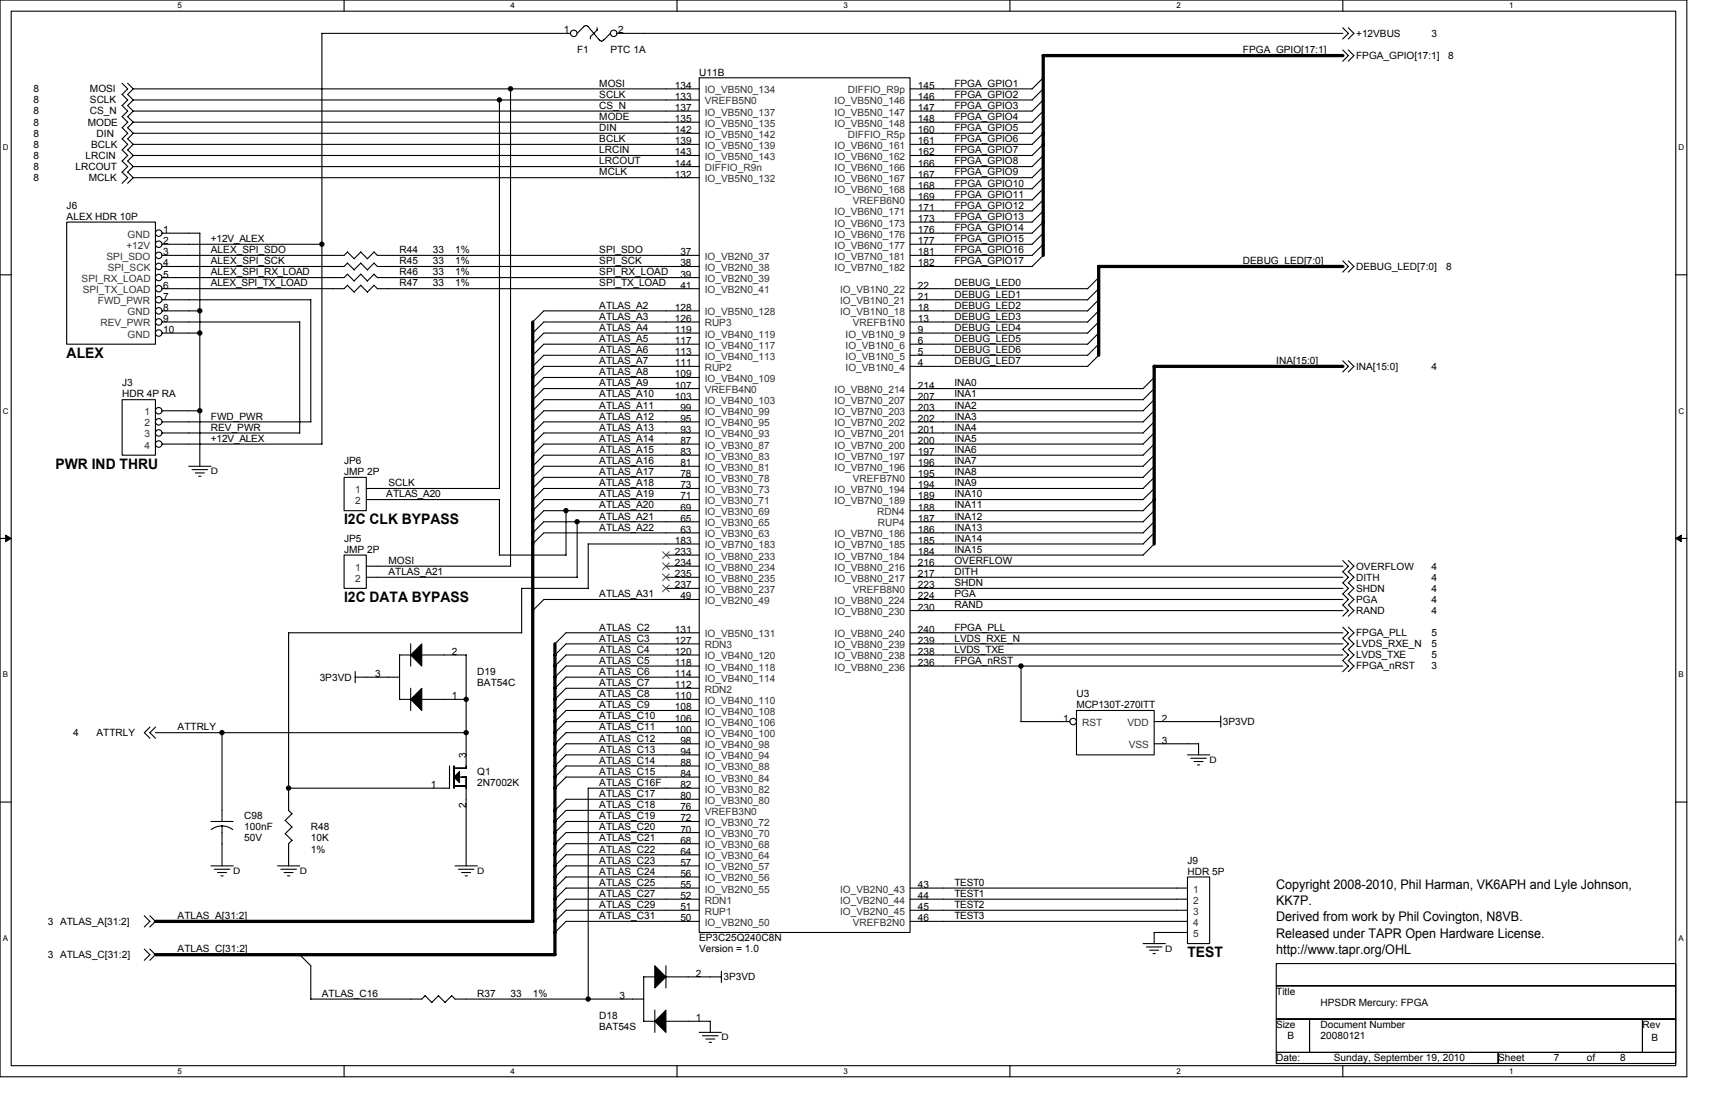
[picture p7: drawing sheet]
<svg xmlns="http://www.w3.org/2000/svg" width="432mm" height="279mm" viewBox="0 0 432 279" stroke-linecap="round" stroke-linejoin="round" font-family="sans-serif">
<defs><g id="words">
<g font-size="3.6">
<text x="16.8" y="90">ALEX</text>
<text x="14" y="117.9">PWR IND THRU</text>
<text x="86.6" y="131.9">I2C CLK BYPASS</text>
<text x="86.6" y="151.5">I2C DATA BYPASS</text>
<text x="299" y="240.9">TEST</text>
</g>
<g font-size="3.3">
<text x="321.3" y="223.8">Copyright 2008-2010, Phil Harman, VK6APH and Lyle Johnson,</text>
<text x="321.3" y="227.8">KK7P.</text>
<text x="321.3" y="231.9">Derived from work by Phil Covington, N8VB.</text>
<text x="321.3" y="236">Released under TAPR Open Hardware License.</text>
<text x="321.3" y="240.1">http://www.tapr.org/OHL</text>
</g>
<g font-size="2.5">
<text x="142" y="8.4">1</text>
<text x="155.6" y="8.4">2</text>
<text x="341.4" y="9.2">+12VBUS</text>
<text x="360.4" y="9.2">3</text>
<text x="145.3" y="13.4">F1</text>
<text x="153.7" y="13.4">PTC 1A</text>
<text x="312.9" y="13.4">FPGA_GPIO[17:1]</text>
<text x="341.4" y="14.8">FPGA_GPIO[17:1]</text>
<text x="364.6" y="14.8">8</text>
<text x="8.4" y="23.2">8</text>
<text x="22.6" y="23.2">MOSI</text>
<text x="150.9" y="21.8">MOSI</text>
<text x="169.9" y="22.4">134</text>
<text x="176" y="19">U11B</text>
<text x="231.1" y="22.4">145</text>
<text x="240.3" y="21.8">FPGA_GPIO1</text>
<text x="8.4" y="26">8</text>
<text x="8.4" y="28.8">8</text>
<text x="22.6" y="26">SCLK</text>
<text x="22.6" y="28.8">CS_N</text>
<text x="150.9" y="27.4">CS_N</text>
<text x="150.9" y="24.6">SCLK</text>
<text x="169.9" y="27.9">137</text>
<text x="169.9" y="25.1">133</text>
<text x="231.1" y="25.1">146</text>
<text x="231.1" y="27.9">147</text>
<text x="240.3" y="27.4">FPGA_GPIO3</text>
<text x="240.3" y="24.6">FPGA_GPIO2</text>
<text x="8.4" y="34.4">8</text>
<text x="8.4" y="31.6">8</text>
<text x="22.1" y="31.6">MODE</text>
<text x="24.3" y="34.4">DIN</text>
<text x="150.9" y="30.2">MODE</text>
<text x="150.9" y="35.8">BCLK</text>
<text x="150.9" y="33">DIN</text>
<text x="169.9" y="30.7">135</text>
<text x="169.9" y="33.5">142</text>
<text x="231.1" y="30.7">148</text>
<text x="231.1" y="33.5">160</text>
<text x="240.3" y="35.8">FPGA_GPIO6</text>
<text x="240.3" y="33">FPGA_GPIO5</text>
<text x="240.3" y="30.2">FPGA_GPIO4</text>
<text x="8.4" y="40">8</text>
<text x="8.4" y="37.2">8</text>
<text x="21.5" y="40">LRCIN</text>
<text x="22.9" y="37.2">BCLK</text>
<text x="150.9" y="41.4">LRCOUT</text>
<text x="150.9" y="38.6">LRCIN</text>
<text x="169.9" y="41.9">144</text>
<text x="169.9" y="36.3">139</text>
<text x="169.9" y="39.1">143</text>
<text x="231.1" y="36.3">161</text>
<text x="231.1" y="39.1">162</text>
<text x="231.1" y="41.9">166</text>
<text x="240.3" y="41.4">FPGA_GPIO8</text>
<text x="240.3" y="38.6">FPGA_GPIO7</text>
<text x="8.4" y="45.6">8</text>
<text x="8.4" y="42.8">8</text>
<text x="19" y="42.8">LRCOUT</text>
<text x="22.4" y="45.6">MCLK</text>
<text x="150.9" y="44.2">MCLK</text>
<text x="169.9" y="44.7">132</text>
<text x="231.1" y="44.7">167</text>
<text x="231.1" y="47.5">168</text>
<text x="240.3" y="44.2">FPGA_GPIO9</text>
<text x="240.3" y="47">FPGA_GPIO10</text>
<text x="16.8" y="52.6">J6</text>
<text x="231.1" y="53.1">171</text>
<text x="231.1" y="50.3">169</text>
<text x="240.3" y="52.6">FPGA_GPIO12</text>
<text x="240.3" y="49.8">FPGA_GPIO11</text>
<text x="16.8" y="55.4">ALEX HDR 10P</text>
<text x="41.1" y="58.7">1</text>
<text x="231.1" y="55.9">173</text>
<text x="231.1" y="58.7">176</text>
<text x="240.3" y="58.1">FPGA_GPIO14</text>
<text x="240.3" y="55.4">FPGA_GPIO13</text>
<text x="41.1" y="61.5">2</text>
<text x="41.1" y="64.3">3</text>
<text x="53.1" y="60.9">+12V_ALEX</text>
<text x="53.1" y="63.7">ALEX_SPI_SDO</text>
<text x="100.6" y="63.7">R44</text>
<text x="109" y="63.7">33</text>
<text x="114.6" y="63.7">1%</text>
<text x="150.9" y="63.7">SPI_SDO</text>
<text x="171.3" y="64.3">37</text>
<text x="231.1" y="61.5">177</text>
<text x="231.1" y="64.3">181</text>
<text x="240.3" y="60.9">FPGA_GPIO15</text>
<text x="240.3" y="63.7">FPGA_GPIO16</text>
<text x="41.1" y="67.1">4</text>
<text x="41.1" y="69.8">5</text>
<text x="53.1" y="69.3">ALEX_SPI_RX_LOAD</text>
<text x="53.1" y="66.5">ALEX_SPI_SCK</text>
<text x="100.6" y="66.5">R45</text>
<text x="100.6" y="69.3">R46</text>
<text x="109" y="66.5">33</text>
<text x="109" y="69.3">33</text>
<text x="114.6" y="66.5">1%</text>
<text x="114.6" y="69.3">1%</text>
<text x="150.9" y="66.5">SPI_SCK</text>
<text x="150.9" y="69.3">SPI_RX_LOAD</text>
<text x="171.3" y="67.1">38</text>
<text x="171.3" y="69.8">39</text>
<text x="231.1" y="67.1">182</text>
<text x="240.3" y="66.5">FPGA_GPIO17</text>
<text x="312.9" y="66.5">DEBUG_LED[7:0]</text>
<text x="341.4" y="67.9">DEBUG_LED[7:0]</text>
<text x="364.1" y="67.9">8</text>
<text x="41.1" y="72.6">6</text>
<text x="41.1" y="75.4">7</text>
<text x="53.1" y="72.1">ALEX_SPI_TX_LOAD</text>
<text x="100.6" y="72.1">R47</text>
<text x="109" y="72.1">33</text>
<text x="114.6" y="72.1">1%</text>
<text x="150.9" y="77.7">ATLAS_A2</text>
<text x="150.9" y="72.1">SPI_TX_LOAD</text>
<text x="171.3" y="72.6">41</text>
<text x="231.1" y="75.4">21</text>
<text x="231.1" y="72.6">22</text>
<text x="240.3" y="72.1">DEBUG_LED0</text>
<text x="240.3" y="74.9">DEBUG_LED1</text>
<text x="240.3" y="77.7">DEBUG_LED2</text>
<text x="41.1" y="78.2">8</text>
<text x="41.1" y="81">9</text>
<text x="41.1" y="83.8">10</text>
<text x="150.9" y="80.5">ATLAS_A3</text>
<text x="150.9" y="83.3">ATLAS_A4</text>
<text x="169.9" y="83.8">119</text>
<text x="169.9" y="81">126</text>
<text x="169.9" y="78.2">128</text>
<text x="231.1" y="83.8">9</text>
<text x="231.1" y="78.2">18</text>
<text x="231.1" y="81">13</text>
<text x="240.3" y="83.3">DEBUG_LED4</text>
<text x="240.3" y="80.5">DEBUG_LED3</text>
<text x="150.9" y="86.1">ATLAS_A5</text>
<text x="150.9" y="88.9">ATLAS_A6</text>
<text x="169.9" y="89.4">113</text>
<text x="169.9" y="86.6">117</text>
<text x="231.1" y="89.4">5</text>
<text x="231.1" y="86.6">6</text>
<text x="240.3" y="86.1">DEBUG_LED5</text>
<text x="240.3" y="88.9">DEBUG_LED6</text>
<text x="150.9" y="91.7">ATLAS_A7</text>
<text x="150.9" y="94.5">ATLAS_A8</text>
<text x="169.9" y="92.2">111</text>
<text x="169.9" y="95">109</text>
<text x="231.1" y="92.2">4</text>
<text x="240.3" y="91.7">DEBUG_LED7</text>
<text x="321.3" y="91.7">INA[15:0]</text>
<text x="341.4" y="93.1">INA[15:0]</text>
<text x="360.4" y="93.1">4</text>
<text x="30.8" y="97.3">J3</text>
<text x="30.8" y="100.1">HDR 4P RA</text>
<text x="150.9" y="100.1">ATLAS_A10</text>
<text x="150.9" y="97.3">ATLAS_A9</text>
<text x="169.9" y="100.6">103</text>
<text x="169.9" y="97.8">107</text>
<text x="231.1" y="100.6">207</text>
<text x="231.1" y="97.8">214</text>
<text x="240.3" y="100.1">INA1</text>
<text x="240.3" y="97.3">INA0</text>
<text x="53.1" y="105.6">FWD_PWR</text>
<text x="150.9" y="102.8">ATLAS_A11</text>
<text x="150.9" y="105.6">ATLAS_A12</text>
<text x="171.3" y="106.2">95</text>
<text x="171.3" y="103.4">99</text>
<text x="231.1" y="106.2">202</text>
<text x="231.1" y="103.4">203</text>
<text x="240.3" y="102.8">INA2</text>
<text x="240.3" y="105.6">INA3</text>
<text x="53.1" y="108.4">REV_PWR</text>
<text x="53.1" y="111.2">+12V_ALEX</text>
<text x="150.9" y="111.2">ATLAS_A14</text>
<text x="150.9" y="108.4">ATLAS_A13</text>
<text x="171.3" y="111.8">87</text>
<text x="171.3" y="109">93</text>
<text x="231.1" y="111.8">200</text>
<text x="231.1" y="109">201</text>
<text x="240.3" y="111.2">INA5</text>
<text x="240.3" y="108.4">INA4</text>
<text x="86.6" y="116.8">JP6</text>
<text x="86.6" y="119.6">JMP 2P</text>
<text x="150.9" y="119.6">ATLAS_A17</text>
<text x="150.9" y="116.8">ATLAS_A16</text>
<text x="150.9" y="114">ATLAS_A15</text>
<text x="171.3" y="117.3">81</text>
<text x="171.3" y="114.6">83</text>
<text x="231.1" y="117.3">196</text>
<text x="231.1" y="114.6">197</text>
<text x="240.3" y="116.8">INA7</text>
<text x="240.3" y="114">INA6</text>
<text x="240.3" y="119.6">INA8</text>
<text x="97.3" y="125.2">ATLAS_A20</text>
<text x="97.8" y="122.4">SCLK</text>
<text x="150.9" y="122.4">ATLAS_A18</text>
<text x="150.9" y="125.2">ATLAS_A19</text>
<text x="171.3" y="125.7">71</text>
<text x="171.3" y="122.9">73</text>
<text x="171.3" y="120.1">78</text>
<text x="231.1" y="125.7">189</text>
<text x="231.1" y="122.9">194</text>
<text x="231.1" y="120.1">195</text>
<text x="240.3" y="122.4">INA9</text>
<text x="240.3" y="125.2">INA10</text>
<text x="150.9" y="128">ATLAS_A20</text>
<text x="150.9" y="130.8">ATLAS_A21</text>
<text x="171.3" y="131.3">65</text>
<text x="171.3" y="128.5">69</text>
<text x="231.1" y="131.3">187</text>
<text x="231.1" y="128.5">188</text>
<text x="240.3" y="128">INA11</text>
<text x="240.3" y="130.8">INA12</text>
<text x="86.6" y="136.4">JP5</text>
<text x="150.9" y="133.6">ATLAS_A22</text>
<text x="169.9" y="136.9">183</text>
<text x="171.3" y="134.1">63</text>
<text x="231.1" y="136.9">185</text>
<text x="231.1" y="134.1">186</text>
<text x="240.3" y="133.6">INA13</text>
<text x="240.3" y="136.4">INA14</text>
<text x="86.6" y="139.2">JMP 2P</text>
<text x="97.8" y="142">MOSI</text>
<text x="169.9" y="139.7">233</text>
<text x="169.9" y="142.5">234</text>
<text x="231.1" y="139.7">184</text>
<text x="231.1" y="142.5">216</text>
<text x="240.3" y="139.2">INA15</text>
<text x="240.3" y="142">OVERFLOW</text>
<text x="341.4" y="143.4">OVERFLOW</text>
<text x="360.4" y="143.4">4</text>
<text x="97.8" y="144.8">ATLAS_A21</text>
<text x="169.9" y="145.3">235</text>
<text x="169.9" y="148.1">237</text>
<text x="231.1" y="145.3">217</text>
<text x="231.1" y="148.1">223</text>
<text x="240.3" y="144.8">DITH</text>
<text x="240.3" y="147.6">SHDN</text>
<text x="341.4" y="146.2">DITH</text>
<text x="341.4" y="148.9">SHDN</text>
<text x="360.4" y="148.9">4</text>
<text x="360.4" y="146.2">4</text>
<text x="150.9" y="150.3">ATLAS_A31</text>
<text x="171.3" y="150.9">49</text>
<text x="231.1" y="150.9">224</text>
<text x="231.1" y="153.7">230</text>
<text x="240.3" y="153.1">RAND</text>
<text x="240.3" y="150.3">PGA</text>
<text x="341.4" y="151.7">PGA</text>
<text x="341.4" y="154.5">RAND</text>
<text x="360.4" y="154.5">4</text>
<text x="360.4" y="151.7">4</text>
<text x="150.9" y="158.7">ATLAS_C2</text>
<text x="150.9" y="161.5">ATLAS_C3</text>
<text x="169.9" y="159.3">131</text>
<text x="231.1" y="159.3">240</text>
<text x="240.3" y="158.7">FPGA_PLL</text>
<text x="240.3" y="161.5">LVDS_RXE_N</text>
<text x="341.4" y="160.1">FPGA_PLL</text>
<text x="360.4" y="160.1">5</text>
<text x="113.7" y="164.8">2</text>
<text x="150.9" y="164.3">ATLAS_C4</text>
<text x="150.9" y="167.1">ATLAS_C5</text>
<text x="169.9" y="167.6">118</text>
<text x="169.9" y="164.8">120</text>
<text x="169.9" y="162.1">127</text>
<text x="231.1" y="167.6">236</text>
<text x="231.1" y="164.8">238</text>
<text x="231.1" y="162.1">239</text>
<text x="240.3" y="164.3">LVDS_TXE</text>
<text x="240.3" y="167.1">FPGA_nRST</text>
<text x="341.4" y="162.9">LVDS_RXE_N</text>
<text x="341.4" y="165.7">LVDS_TXE</text>
<text x="360.4" y="162.9">5</text>
<text x="360.4" y="165.7">5</text>
<text x="80.5" y="171.3">3P3VD</text>
<text x="94.5" y="170.4">3</text>
<text x="120.2" y="169.9">D19</text>
<text x="120.2" y="172.7">BAT54C</text>
<text x="150.9" y="169.9">ATLAS_C6</text>
<text x="150.9" y="172.7">ATLAS_C7</text>
<text x="169.9" y="173.2">112</text>
<text x="169.9" y="170.4">114</text>
<text x="341.4" y="168.5">FPGA_nRST</text>
<text x="360.4" y="168.5">3</text>
<text x="113.7" y="176">1</text>
<text x="150.9" y="178.3">ATLAS_C9</text>
<text x="150.9" y="175.5">ATLAS_C8</text>
<text x="169.9" y="178.8">108</text>
<text x="169.9" y="176">110</text>
<text x="271" y="175.5">U3</text>
<text x="271" y="178.3">MCP130T-270ITT</text>
<text x="18.5" y="185.3">4</text>
<text x="24.3" y="185.3">ATTRLY</text>
<text x="44.7" y="183.9">ATTRLY</text>
<text x="150.9" y="181.1">ATLAS_C10</text>
<text x="150.9" y="183.9">ATLAS_C11</text>
<text x="169.9" y="184.4">100</text>
<text x="169.9" y="181.6">106</text>
<text x="267.7" y="181.6">1</text>
<text x="292.5" y="181.6">2</text>
<text x="307.9" y="182.5">3P3VD</text>
<text x="117.3" y="190.9" transform="rotate(-90 117.3 190.9)">3</text>
<text x="150.9" y="189.5">ATLAS_C13</text>
<text x="150.9" y="186.7">ATLAS_C12</text>
<text x="171.3" y="190">94</text>
<text x="171.3" y="187.2">98</text>
<text x="292.5" y="187.2">3</text>
<text x="120.2" y="195.1">Q1</text>
<text x="120.2" y="197.8">2N7002K</text>
<text x="150.9" y="192.3">ATLAS_C14</text>
<text x="150.9" y="197.8">ATLAS_C16F</text>
<text x="150.9" y="195.1">ATLAS_C15</text>
<text x="171.3" y="195.6">84</text>
<text x="171.3" y="192.8">88</text>
<text x="108.4" y="198.4">1</text>
<text x="117.3" y="203.3" transform="rotate(-90 117.3 203.3)">2</text>
<text x="150.9" y="200.6">ATLAS_C17</text>
<text x="150.9" y="203.4">ATLAS_C18</text>
<text x="171.3" y="201.2">80</text>
<text x="171.3" y="198.4">82</text>
<text x="171.3" y="204">76</text>
<text x="61.5" y="206.2">C98</text>
<text x="61.5" y="209">100nF</text>
<text x="78.3" y="209">R48</text>
<text x="150.9" y="206.2">ATLAS_C19</text>
<text x="150.9" y="209">ATLAS_C20</text>
<text x="171.3" y="209.5">70</text>
<text x="171.3" y="206.8">72</text>
<text x="61.5" y="211.8">50V</text>
<text x="78.3" y="211.8">10K</text>
<text x="78.3" y="214.6">1%</text>
<text x="150.9" y="211.8">ATLAS_C21</text>
<text x="150.9" y="214.6">ATLAS_C22</text>
<text x="171.3" y="215.1">64</text>
<text x="171.3" y="212.3">68</text>
<text x="150.9" y="217.4">ATLAS_C23</text>
<text x="150.9" y="220.2">ATLAS_C24</text>
<text x="171.3" y="220.7">56</text>
<text x="171.3" y="217.9">57</text>
<text x="299" y="217.4">J9</text>
<text x="299" y="220.2">HDR 5P</text>
<text x="150.9" y="225.8">ATLAS_C27</text>
<text x="150.9" y="223">ATLAS_C25</text>
<text x="171.3" y="226.3">52</text>
<text x="171.3" y="223.5">55</text>
<text x="231.1" y="223.5">43</text>
<text x="231.1" y="226.3">44</text>
<text x="240.3" y="223">TEST0</text>
<text x="240.3" y="225.8">TEST1</text>
<text x="12" y="232.8">3 ATLAS_A[31:2]</text>
<text x="44.7" y="231.4">ATLAS_A[31:2]</text>
<text x="150.9" y="228.6">ATLAS_C29</text>
<text x="150.9" y="231.4">ATLAS_C31</text>
<text x="171.3" y="229.1">51</text>
<text x="171.3" y="231.9">50</text>
<text x="231.1" y="229.1">45</text>
<text x="231.1" y="231.9">46</text>
<text x="240.3" y="228.6">TEST2</text>
<text x="240.3" y="231.4">TEST3</text>
<text x="44.7" y="239.8">ATLAS_C[31:2]</text>
<text x="176" y="239.8">Version = 1.0</text>
<text x="176" y="237">EP3C25Q240C8N</text>
<text x="12" y="241.2">3 ATLAS_C[31:2]</text>
<text x="175.2" y="245.9">2</text>
<text x="81" y="250.9">ATLAS_C16</text>
<text x="120.2" y="250.9">R37</text>
<text x="128.5" y="250.9">33</text>
<text x="134.1" y="250.9">1%</text>
<text x="155.9" y="251.5">3</text>
<text x="182.2" y="246.7">3P3VD</text>
<text x="321.3" y="250.4">Title</text>
<text x="150.9" y="256.5">D18</text>
<text x="175.2" y="257">1</text>
<text x="332.5" y="253.2">HPSDR Mercury: FPGA</text>
<text x="150.9" y="259.3">BAT54S</text>
<text x="321.3" y="258.8">Size</text>
<text x="324.1" y="261.6">B</text>
<text x="332.5" y="258.8">Document Number</text>
<text x="332.5" y="261.6">20080121</text>
<text x="413.5" y="258.8">Rev</text>
<text x="415.8" y="262.1">B</text>
<text x="321.3" y="267.1">Date:</text>
<text x="335.9" y="267.1">Sunday, September 19, 2010</text>
<text x="377.2" y="267.1">Sheet</text>
<text x="391.2" y="267.1">7</text>
<text x="399.6" y="267.1">of</text>
<text x="407.9" y="267.1">8</text>
</g>
<g font-size="2.5" fill="#333">
<text x="177.4" y="23.5">IO_VB5N0_134</text>
<text x="213.4" y="23.5">DIFFIO_R9p</text>
<text x="177.4" y="29.1">IO_VB5N0_137</text>
<text x="177.4" y="26.3">VREFB5N0</text>
<text x="210.1" y="26.3">IO_VB5N0_146</text>
<text x="210.1" y="29.1">IO_VB5N0_147</text>
<text x="177.4" y="31.9">IO_VB5N0_135</text>
<text x="177.4" y="34.7">IO_VB5N0_142</text>
<text x="210.1" y="31.9">IO_VB5N0_148</text>
<text x="213.4" y="34.7">DIFFIO_R5p</text>
<text x="177.4" y="37.5">IO_VB5N0_139</text>
<text x="177.4" y="40.3">IO_VB5N0_143</text>
<text x="210.1" y="37.5">IO_VB6N0_161</text>
<text x="210.1" y="40.3">IO_VB6N0_162</text>
<text x="177.4" y="43.1">DIFFIO_R9n</text>
<text x="177.4" y="45.8">IO_VB5N0_132</text>
<text x="210.1" y="43.1">IO_VB6N0_166</text>
<text x="210.1" y="45.8">IO_VB6N0_167</text>
<text x="210.1" y="48.6">IO_VB6N0_168</text>
<text x="214.7" y="51.4">VREFB6N0</text>
<text x="32.1" y="59.8">GND</text>
<text x="210.1" y="54.2">IO_VB6N0_171</text>
<text x="210.1" y="57">IO_VB6N0_173</text>
<text x="210.1" y="59.8">IO_VB6N0_176</text>
<text x="26.8" y="65.4">SPI_SDO</text>
<text x="31.8" y="62.6">+12V</text>
<text x="177.4" y="65.4">IO_VB2N0_37</text>
<text x="210.1" y="62.6">IO_VB6N0_177</text>
<text x="210.1" y="65.4">IO_VB7N0_181</text>
<text x="20.6" y="71">SPI_RX_LOAD</text>
<text x="27.1" y="68.2">SPI_SCK</text>
<text x="177.4" y="68.2">IO_VB2N0_38</text>
<text x="177.4" y="71">IO_VB2N0_39</text>
<text x="210.1" y="68.2">IO_VB7N0_182</text>
<text x="20.8" y="73.8">SPI_TX_LOAD</text>
<text x="24.7" y="76.6">FWD_PWR</text>
<text x="177.4" y="73.8">IO_VB2N0_41</text>
<text x="211.5" y="76.6">IO_VB1N0_21</text>
<text x="211.5" y="73.8">IO_VB1N0_22</text>
<text x="25.3" y="82.2">REV_PWR</text>
<text x="32.1" y="79.4">GND</text>
<text x="177.4" y="82.2">RUP3</text>
<text x="177.4" y="79.4">IO_VB5N0_128</text>
<text x="211.5" y="79.4">IO_VB1N0_18</text>
<text x="214.7" y="82.2">VREFB1N0</text>
<text x="32.1" y="85">GND</text>
<text x="177.4" y="87.8">IO_VB4N0_117</text>
<text x="177.4" y="85">IO_VB4N0_119</text>
<text x="212.9" y="87.8">IO_VB1N0_6</text>
<text x="212.9" y="85">IO_VB1N0_9</text>
<text x="177.4" y="93.3">RUP2</text>
<text x="177.4" y="90.6">IO_VB4N0_113</text>
<text x="212.9" y="93.3">IO_VB1N0_4</text>
<text x="212.9" y="90.6">IO_VB1N0_5</text>
<text x="177.4" y="101.7">IO_VB4N0_103</text>
<text x="177.4" y="96.1">IO_VB4N0_109</text>
<text x="177.4" y="98.9">VREFB4N0</text>
<text x="210.1" y="101.7">IO_VB7N0_207</text>
<text x="210.1" y="98.9">IO_VB8N0_214</text>
<text x="36.3" y="104.5">1</text>
<text x="36.3" y="107.3">2</text>
<text x="177.4" y="107.3">IO_VB4N0_95</text>
<text x="177.4" y="104.5">IO_VB4N0_99</text>
<text x="210.1" y="107.3">IO_VB7N0_202</text>
<text x="210.1" y="104.5">IO_VB7N0_203</text>
<text x="36.3" y="110.1">3</text>
<text x="36.3" y="112.9">4</text>
<text x="177.4" y="112.9">IO_VB3N0_87</text>
<text x="177.4" y="110.1">IO_VB4N0_93</text>
<text x="210.1" y="112.9">IO_VB7N0_200</text>
<text x="210.1" y="110.1">IO_VB7N0_201</text>
<text x="177.4" y="118.5">IO_VB3N0_81</text>
<text x="177.4" y="115.7">IO_VB3N0_83</text>
<text x="210.1" y="118.5">IO_VB7N0_196</text>
<text x="210.1" y="115.7">IO_VB7N0_197</text>
<text x="89.4" y="124.1">1</text>
<text x="177.4" y="124.1">IO_VB3N0_73</text>
<text x="177.4" y="121.3">IO_VB3N0_78</text>
<text x="210.1" y="124.1">IO_VB7N0_194</text>
<text x="214.7" y="121.3">VREFB7N0</text>
<text x="89.4" y="126.9">2</text>
<text x="177.4" y="129.7">IO_VB3N0_69</text>
<text x="177.4" y="126.9">IO_VB3N0_71</text>
<text x="210.1" y="126.9">IO_VB7N0_189</text>
<text x="220.9" y="129.7">RDN4</text>
<text x="177.4" y="135.3">IO_VB3N0_63</text>
<text x="177.4" y="132.5">IO_VB3N0_65</text>
<text x="210.1" y="135.3">IO_VB7N0_186</text>
<text x="221" y="132.5">RUP4</text>
<text x="89.4" y="143.6">1</text>
<text x="177.4" y="138.1">IO_VB7N0_183</text>
<text x="177.4" y="140.8">IO_VB8N0_233</text>
<text x="177.4" y="143.6">IO_VB8N0_234</text>
<text x="210.1" y="140.8">IO_VB7N0_184</text>
<text x="210.1" y="138.1">IO_VB7N0_185</text>
<text x="210.1" y="143.6">IO_VB8N0_216</text>
<text x="89.4" y="146.4">2</text>
<text x="177.4" y="146.4">IO_VB8N0_235</text>
<text x="177.4" y="149.2">IO_VB8N0_237</text>
<text x="210.1" y="146.4">IO_VB8N0_217</text>
<text x="214.7" y="149.2">VREFB8N0</text>
<text x="177.4" y="152">IO_VB2N0_49</text>
<text x="210.1" y="152">IO_VB8N0_224</text>
<text x="210.1" y="154.8">IO_VB8N0_230</text>
<text x="177.4" y="160.4">IO_VB5N0_131</text>
<text x="210.1" y="160.4">IO_VB8N0_240</text>
<text x="177.4" y="166">IO_VB4N0_120</text>
<text x="177.4" y="163.2">RDN3</text>
<text x="210.1" y="166">IO_VB8N0_238</text>
<text x="210.1" y="163.2">IO_VB8N0_239</text>
<text x="177.4" y="171.6">IO_VB4N0_114</text>
<text x="177.4" y="168.8">IO_VB4N0_118</text>
<text x="210.1" y="168.8">IO_VB8N0_236</text>
<text x="177.4" y="174.4">RDN2</text>
<text x="177.4" y="180">IO_VB4N0_108</text>
<text x="177.4" y="177.2">IO_VB4N0_110</text>
<text x="177.4" y="185.5">IO_VB4N0_100</text>
<text x="177.4" y="182.8">IO_VB4N0_106</text>
<text x="272.4" y="182.8">RST</text>
<text x="283.9" y="182.8">VDD</text>
<text x="177.4" y="191.1">IO_VB4N0_94</text>
<text x="177.4" y="188.3">IO_VB4N0_98</text>
<text x="284.2" y="188.3">VSS</text>
<text x="177.4" y="196.7">IO_VB3N0_84</text>
<text x="177.4" y="193.9">IO_VB3N0_88</text>
<text x="177.4" y="202.3">IO_VB3N0_80</text>
<text x="177.4" y="199.5">IO_VB3N0_82</text>
<text x="177.4" y="207.9">IO_VB3N0_72</text>
<text x="177.4" y="205.1">VREFB3N0</text>
<text x="177.4" y="213.5">IO_VB3N0_68</text>
<text x="177.4" y="210.7">IO_VB3N0_70</text>
<text x="177.4" y="221.9">IO_VB2N0_56</text>
<text x="177.4" y="219.1">IO_VB2N0_57</text>
<text x="177.4" y="216.3">IO_VB3N0_64</text>
<text x="177.4" y="227.5">RDN1</text>
<text x="177.4" y="224.7">IO_VB2N0_55</text>
<text x="211.5" y="224.7">IO_VB2N0_43</text>
<text x="211.5" y="227.5">IO_VB2N0_44</text>
<text x="300.4" y="224.7">1</text>
<text x="300.4" y="227.5">2</text>
<text x="177.4" y="230.3">RUP1</text>
<text x="177.4" y="233">IO_VB2N0_50</text>
<text x="211.5" y="230.3">IO_VB2N0_45</text>
<text x="214.7" y="233">VREFB2N0</text>
<text x="300.4" y="230.3">3</text>
<text x="300.4" y="233">4</text>
<text x="300.4" y="235.8">5</text>
</g>
<g font-size="2.2">
<text x="53.1" y="119.4">D</text>
<text x="304.6" y="192">D</text>
<text x="58.7" y="220">D</text>
<text x="75.5" y="220">D</text>
<text x="120.2" y="220">D</text>
<text x="293.4" y="239.5">D</text>
<text x="181.6" y="261.9">D</text>
</g>
<g font-size="2">
<text x="44.7" y="2.1">5</text>
<text x="128.5" y="2.1">4</text>
<text x="212.4" y="2.1">3</text>
<text x="296.2" y="2.1">2</text>
<text x="380" y="2.1">1</text>
<text x=".7" y="37.8">D</text>
<text x="422.6" y="37.8">D</text>
<text x=".7" y="104.1">C</text>
<text x="422.6" y="104.1">C</text>
<text x=".7" y="170.5">B</text>
<text x="422.6" y="170.5">B</text>
<text x=".7" y="236.9">A</text>
<text x="422.6" y="236.9">A</text>
<text x="44.7" y="270.3">5</text>
<text x="128.5" y="270.3">4</text>
<text x="212.4" y="270.3">3</text>
<text x="296.2" y="270.3">2</text>
<text x="380" y="270.3">1</text>
</g>
</g></defs>
<path d="M0 0h424.7v271h-424.7zM2.8 2.8h419.1v265.4h-419.1z" fill="none" stroke="#000" stroke-width=".28"/>
<g fill="#fff">
<path d="M44.7 .3h1.1v2.2h-1.1z"/>
<path d="M44.7 268.5h1.1v2.3h-1.1z"/>
</g>
<path d="M86.6 0v2.8M86.6 268.2v2.8" fill="none" stroke="#000" stroke-width=".28"/>
<g fill="#fff">
<path d="M128.5 .3h1.2v2.2h-1.2z"/>
<path d="M128.5 268.5h1.2v2.3h-1.2z"/>
</g>
<path d="M170.5 0v2.8M170.5 268.2v2.8" fill="none" stroke="#000" stroke-width=".28"/>
<g fill="#fff">
<path d="M212.4 .3h1.1v2.2h-1.1z"/>
<path d="M212.4 268.5h1.1v2.3h-1.1z"/>
</g>
<path d="M254.3 0v2.8M254.3 268.2v2.8" fill="none" stroke="#000" stroke-width=".28"/>
<g fill="#fff">
<path d="M296.2 .3h1.1v2.2h-1.1z"/>
<path d="M296.2 268.5h1.1v2.3h-1.1z"/>
</g>
<path d="M338.1 0v2.8M338.1 268.2v2.8" fill="none" stroke="#000" stroke-width=".28"/>
<g fill="#fff">
<path d="M380 .3h1.1v2.2h-1.1z"/>
<path d="M380 268.5h1.1v2.3h-1.1z"/>
<path d="M.7 36h1.5v2.2h-1.5z"/>
<path d="M422.6 36h1.5v2.2h-1.5z"/>
<path d="M.7 102.3h1.5v2.3h-1.5z"/>
<path d="M422.6 102.3h1.5v2.3h-1.5z"/>
</g>
<path d="M0 69.2h2.8M421.9 69.2h2.8" fill="none" stroke="#000" stroke-width=".28"/>
<g fill="#fff">
<path d="M.7 168.7h1.4v2.2h-1.4z"/>
<path d="M422.6 168.7h1.3v2.2h-1.3z"/>
</g>
<path d="M0 135.5h2.8M421.9 135.5h2.8" fill="none" stroke="#000" stroke-width=".28"/>
<path d="M1.4 134.7l1.4 .8-1.4 .8zM421.9 135.5l1.4-.8v1.6z" fill="#000" stroke="#000" stroke-width=".25"/>
<g fill="#fff">
<path d="M.7 235.1h1.4v2.2h-1.4z"/>
<path d="M422.6 235.1h1.4v2.2h-1.4z"/>
</g>
<g fill="none" stroke="#000" stroke-width=".28">
<path d="M81 8.4h62.6M81 8.4l.1 103.4h-40.3M146.9 6.7l.6-.2 .6 .2M147 6.7l-1.7 1.7M148.1 6.7l2.8 3.4M150.3 7l.1 .5-1.7 1.7v.6M150.9 10l.5 .4 .6-.4M153.7 8.4l-1.7 1.7M155.4 8.4h182.7M176 19.6h53.1v215.1h-53.1zM262.7 19.6l-2.9 2.8M338.1 12.6l1.4 1.4-1.4 1.4"/>
<path d="M338.1 7l1.4 1.4-1.4 1.4M339.5 12.6l1.4 1.4-1.4 1.4M339.5 7l1.4 1.4-1.4 1.4M30.7 29.3l1.5 1.5-1.5 1.4M30.7 23.7l1.5 1.5-1.5 1.4 1.5 1.4-1.5 1.4M30.7 32.1l1.5 1.4-1.5 1.5M30.7 37.7l1.5 1.4-1.5 1.4 1.5 1.4-1.5 1.4M30.7 34.9l1.5 1.4-1.5 1.5M30.7 21l1.5 1.4-1.5 1.4M32.1 29.3l1.4 1.5M32.1 23.7l1.4 1.5M32.1 32.1l1.4 1.4"/>
<path d="M32.1 37.7l1.4 1.4M32.1 34.9l1.4 1.4M32.1 21l1.4 1.4M33.5 22.4h142.5M33.5 30.8h142.5M33.5 28h142.5M33.5 36.3h142.5M33.5 33.5h142.5M33.5 39.1h142.5M33.5 25.2h142.5M33.5 30.8l-1.4 1.4M33.5 25.2l-1.4 1.4 1.4 1.4"/>
<path d="M33.5 28l-1.4 1.4M33.5 33.5l-1.4 1.5M33.5 39.1l-1.4 1.4 1.4 1.4M33.5 36.3l-1.4 1.5M33.5 22.4l-1.4 1.4M125.8 25.1v97.9h-33.6M128.5 22.4v120.1M229.1 22.4h30.8M229.1 30.8h30.8M229.1 28h30.8M229.1 36.3h30.8M229.1 33.5h30.8"/>
<path d="M229.1 39.1h30.8M229.1 25.2h30.8M262.7 22.4l-2.9 2.8M262.7 28l-2.9 2.8M262.7 36.3l-2.9 2.9M262.7 33.5l-2.9 2.9M262.7 25.2l-2.9 2.8M262.7 30.8l-2.9 2.8M262.7 39.1l-2.9 2.9M16.8 55.9h22.3v30.7h-22.3zM30.7 43.3l1.5 1.4-1.5 1.4M32.1 43.3l1.4 1.4"/>
<path d="M33.5 41.9h142.5M33.5 44.7h142.5M33.5 41.9l-1.4 1.4M33.5 44.7l-1.4 1.4M40.8 58.7h9.5M50.3 58.7v58.7M229.1 58.7h30.8M229.1 41.9h30.8M229.1 44.7h30.8M229.1 47.5h30.8M229.1 53.1h30.8M229.1 55.9h30.8"/>
<path d="M229.1 50.3h30.8M262.7 55.9l-2.9 2.8M262.7 41.9l-2.9 2.8M262.7 58.7l-2.9 2.8M262.7 53.1l-2.9 2.8M262.7 50.3l-2.9 2.8M262.7 44.7l-2.9 2.8M262.7 47.5l-2.9 2.8M40.8 61.5h40.3M40.8 67.1h45.8l.9-.9 1.7 1.7M40.8 72.7h45.8l.9-.9 1.7 1.7M40.8 75.5h37.5"/>
<path d="M40.8 78.3h9.5M78.3 75.4v30.8M87.5 63.4l1.7 1.8M87.5 69l1.7 1.7M87.5 63.4l-.9 .9h-45.8M87.5 69l-.9 .9h-45.8M90.8 69l1.7 1.7M90.8 63.4l-1.6 1.7M90.8 69l-1.6 1.7M94.2 69l.8 .9h81M94.2 63.4l.8 .9M94.2 63.4l-1.7 1.8-1.7-1.8"/>
<path d="M94.2 69l-1.7 1.7M95 64.3h81M95 72.7h81M95 72.7l-.8-.9-1.7 1.7-1.7-1.7-1.6 1.7M176 67.1h-81l-.8-.9-1.7 1.7-1.7-1.7-1.6 1.7M176 78.3h-39.1l-2.8 2.8M229.1 61.5h30.8M229.1 64.3h30.8M229.1 67.1h30.8M229.1 72.7h44.8M229.1 75.5h44.8M229.1 78.3h44.8"/>
<path d="M262.7 64.3l-2.9 2.8M262.7 61.5l-2.9 2.8M276.6 78.3l-2.8 2.8M276.6 69.9l-2.8 2.8M276.6 72.7l-2.8 2.8M276.6 75.5l-2.8 2.8M338.1 65.7l1.4 1.4-1.4 1.4M339.5 65.7l1.4 1.4-1.4 1.4M40.8 81h34.7v28M40.8 83.8h9.5M176 83.8h-39.1l-2.8 2.9M176 81h-39.1l-2.8 2.9"/>
<path d="M176 92.2h-39.1l-2.8 2.8M176 89.4h-39.1l-2.8 2.8M176 86.6h-39.1l-2.8 2.9M176 95h-39.1l-2.8 2.8M176 97.8h-39.1l-2.8 2.8M229.1 81h44.8M229.1 83.8h44.8M229.1 92.2h44.8M229.1 89.4h44.8M229.1 86.6h44.8M229.1 97.8h58.7M276.6 81l-2.8 2.9"/>
<path d="M276.6 83.8l-2.8 2.9M276.6 86.6l-2.8 2.9M276.6 89.4l-2.8 2.8M290.6 95l-2.8 2.8M290.6 97.8l-2.8 2.8M338.1 90.8l1.4 1.4-1.4 1.4M339.5 90.8l1.4 1.4-1.4 1.4M30.8 100.6h8.3v14h-8.3zM40.8 103.4h9.5M40.8 106.2h37.5M40.8 109h34.7M47.5 117.4h5.6"/>
<path d="M48.4 118.2h3.9M49.2 119h2.2M50 119.9h.6M176 117.4h-39.1l-2.8 2.8M176 103.4h-39.1l-2.8 2.8M176 106.2h-39.1l-2.8 2.8M176 109h-39.1l-2.8 2.8M176 111.8h-39.1l-2.8 2.8M176 114.6h-39.1l-2.8 2.8M176 100.6h-39.1l-2.8 2.8M229.1 117.4h58.7M229.1 103.4h58.7"/>
<path d="M229.1 106.2h58.7M229.1 109h58.7M229.1 111.8h58.7M229.1 114.6h58.7M229.1 100.6h58.7M290.6 117.4l-2.8 2.8M290.6 111.8l-2.8 2.8M290.6 109l-2.8 2.8M290.6 106.2l-2.8 2.8M290.6 103.4l-2.8 2.8M290.6 114.6l-2.8 2.8M290.6 100.6l-2.8 2.8"/>
<path d="M86.6 139.7h5.6v8.4h-5.6zM86.6 120.2h5.6v8.3h-5.6zM92.2 125.8h33.6M125.8 125.7v14M142.5 128.5v11.2h-16.8M145.3 131.3v14h-53.1M167.7 139.7h8.3M176 134.1h-39.1l-2.8 2.8M176 131.3h-39.1l-2.8 2.9M176 128.5h-39.1l-2.8 2.9M176 125.8h-39.1l-2.8 2.8M176 123h-39.1l-2.8 2.8"/>
<path d="M176 120.2h-39.1l-2.8 2.8M176 136.9h-27.9v11.2h-16.8M229.1 134.1h58.7M229.1 131.3h58.7M229.1 128.5h58.7M229.1 125.8h58.7M229.1 123h58.7M229.1 120.2h58.7M229.1 136.9h58.7M229.1 139.7h58.7M290.6 123l-2.8 2.8M290.6 131.3l-2.8 2.9"/>
<path d="M290.6 128.5l-2.8 2.9M290.6 136.9l-2.8 2.8M290.6 125.8l-2.8 2.8M290.6 134.1l-2.8 2.8M290.6 120.2l-2.8 2.8M92.2 142.5h36.4M131.3 148.1v11.2M131.4 159.3h-58.7v44.7l.8 .9-1.7 1.6 1.7 1.7M167.7 142.5h8.3M167.7 145.3h8.3M167.7 148.1h8.3M176 150.9h-39.1l-2.8 2.8"/>
<path d="M176 159.3h-33.5l-2.8 2.8M229.1 150.9h109M229.1 159.3h109M229.1 142.5h109M229.1 145.3h109M229.1 153.7h109M229.1 148.1h109M338.1 141.1l1.4 1.4-1.4 1.4M338.1 143.9l1.4 1.4-1.4 1.4M338.1 146.7l1.4 1.4-1.4 1.4 1.4 1.4-1.4 1.4M338.1 152.3l1.4 1.4-1.4 1.4M338.1 157.9l1.4 1.4-1.4 1.4"/>
<path d="M339.5 141.1l1.4 1.4-1.4 1.4M339.5 143.9l1.4 1.4-1.4 1.4M339.5 146.7l1.4 1.4-1.4 1.4 1.4 1.4-1.4 1.4M339.5 152.3l1.4 1.4-1.4 1.4M339.5 157.9l1.4 1.4-1.4 1.4M89.4 170.5h11.2M89.4 169v2.9M103.4 162.1v5.6M103.4 173.2v5.6M103.4 164.9h-2.8v11.1h2.8M106.2 164.9h11.2v28.5h-3.1M106.2 176h11.2"/>
<path d="M176 170.5h-33.5l-2.8 2.8M176 164.9h-33.5l-2.8 2.8M176 176h-33.5l-2.8 2.9M176 173.2h-33.5l-2.8 2.9M176 178.8h-33.5l-2.8 2.9M176 167.7h-33.5l-2.8 2.8M176 162.1h-33.5l-2.8 2.8M229.1 164.9h109M229.1 167.7h109M229.1 162.1h109M257.1 167.7v13.9h12.3M271 178.8h19.6v11.2h-19.6z"/>
<path d="M338.1 160.7l1.4 1.4-1.4 1.4 1.4 1.4-1.4 1.4M338.1 166.2l1.4 1.5-1.4 1.4M339.5 160.7l1.4 1.4-1.4 1.4 1.4 1.4-1.4 1.4M339.5 166.2l1.4 1.5-1.4 1.4M37.8 183l-1.5 1.4 1.5 1.4M39.1 184.4h78.3M39.2 183l-1.5 1.4 1.5 1.4M55.9 184.4v22.4M113.2 192.8v5.6h-40.5M114.3 192.8v5.6M114.3 197.8h3.1M115.7 195.6h1.7v22.4"/>
<path d="M176 190h-33.5l-2.8 2.8M176 181.6h-33.5l-2.8 2.8M176 195.6h-33.5l-2.8 2.8M176 198.4h-27.9v53.1M176 187.2h-33.5l-2.8 2.8M176 192.8h-33.5l-2.8 2.8M176 184.4h-33.5l-2.8 2.8M290.6 181.6h16.8M290.6 187.2h11.2M299 190h5.6M299.8 190.9h3.9M300.6 191.7h2.3"/>
<path d="M301.5 192.5h.6M301.8 187.2v2.8M307.4 180.2v2.8M0 201.9h2.8M53.1 218h5.6M53.1 206.8h5.6M53.2 208.8l1.3-.7 1.4-.2 1.4 .2 1.3 .7M54 218.8h3.9M54.8 219.6h2.2M55.9 207.9v10.1M69.9 218h5.6M70.7 218.8h3.9"/>
<path d="M71.5 219.6h2.3M73.5 208.2l-1.7 1.7 1.7 1.6M73.5 211.5l-.9 .9 .1 5.6M114.6 218h5.6M115.4 218.8h3.9M116.2 219.6h2.3M176 218h-33.5l-2.8 2.8M176 215.2h-33.5l-2.8 2.8M176 212.4h-33.5l-2.8 2.8M176 209.6h-33.5l-2.8 2.8M176 206.8h-33.5l-2.8 2.8M176 201.2h-33.5l-2.8 2.8"/>
<path d="M176 204h-33.5l-2.8 2.8M421.9 201.9h2.8M36.3 230.5l1.4 1.4-1.4 1.4M36.3 238.9l1.4 1.4-1.4 1.4M37.7 230.5l1.4 1.4-1.4 1.4M37.7 238.9l1.4 1.4-1.4 1.4M55.6 220.5h.6M72.4 220.5h.6M117.1 220.5h.6M176 223.5h-33.5l-2.8 2.9M176 226.3h-33.5l-2.8 2.9M176 229.1h-33.5l-2.8 2.8"/>
<path d="M176 231.9h-33.5l-2.8 2.8M176 220.7h-33.5l-2.8 2.9M229.1 223.5h69.9M229.1 226.3h69.9M229.1 229.1h69.9M229.1 231.9h69.9M287.8 237.5h5.6M288.6 238.4h4M289.5 239.2h2.2M290.6 234.7h8.4M290.6 234.7v2.8M299 220.7h5.6v16.8h-5.6z"/>
<path d="M75.4 240.3l2.9 2.8v8.4M107.1 250.6l-.9 .9h-27.9M110.4 250.6l1.7 1.7M110.4 250.6l-1.7 1.7-1.7-1.7M113.7 250.6l.9 .9M113.7 250.6l-1.6 1.7M114.6 251.5h47.5M162.1 245.9h2.8M162.1 245.9v11.2h2.8M164.9 254.3v5.6M167.7 245.9h13.9M167.7 243.1v5.6"/>
<path d="M167.7 257.1h11.2M176 259.9h5.7M178.8 257.1v2.8M181.6 244.5v2.8M290.3 240h.6M321.3 242.5h100.6v5.6h-100.6zM321.3 248.1h100.6v8.4h-100.6zM321.3 256.5h8.4v8.4h-8.4zM329.7 256.5h83.8v8.4h-83.8zM413.5 256.5h8.4v8.4h-8.4zM176.9 260.7h3.9M177.7 261.5h2.3"/>
<path d="M178.6 262.4h.5M321.3 264.9h55.9v2.8h-55.9zM377.2 264.9h44.7v2.8h-44.7z"/>
<circle cx="144.5" cy="8.4" r=".82"/>
<circle cx="154.5" cy="8.4" r=".82"/>
<circle cx="40" cy="58.7" r=".82"/>
<circle cx="40" cy="78.2" r=".82"/>
<circle cx="40" cy="75.4" r=".82"/>
<circle cx="40" cy="64.3" r=".82"/>
<circle cx="40" cy="61.5" r=".82"/>
<circle cx="40" cy="69.9" r=".82"/>
<circle cx="40" cy="72.7" r=".82"/>
<circle cx="40" cy="67.1" r=".82"/>
<circle cx="40" cy="81" r=".82"/>
<circle cx="40" cy="83.8" r=".82"/>
<circle cx="40" cy="111.8" r=".82"/>
<circle cx="40" cy="109" r=".82"/>
<circle cx="40" cy="106.2" r=".82"/>
<circle cx="40" cy="103.4" r=".82"/>
<circle cx="270.2" cy="181.6" r=".82"/>
</g>
<g fill="#000" stroke="#000" stroke-width=".28">
<path d="M106.2 173.2v5.6l-2.8-2.8z" fill-rule="evenodd"/>
<path d="M106.2 162.1v5.6l-2.8-2.8z" fill-rule="evenodd"/>
<path d="M115.7 194.2v2.8l-1.4-1.4z" fill-rule="evenodd"/>
<path d="M164.9 257.1l2.8-2.8v5.6z" fill-rule="evenodd"/>
<path d="M164.9 243.1l2.8 2.8-2.8 2.8z" fill-rule="evenodd"/>
<circle cx="125.7" cy="25.2" r=".54"/>
<circle cx="128.5" cy="22.4" r=".54"/>
<circle cx="50.3" cy="78.2" r=".54"/>
<circle cx="81" cy="61.5" r=".54"/>
<circle cx="50.3" cy="83.8" r=".54"/>
<circle cx="50.3" cy="103.4" r=".54"/>
<circle cx="142.5" cy="128.5" r=".54"/>
<circle cx="145.3" cy="131.3" r=".54"/>
<circle cx="117.4" cy="176" r=".54"/>
<circle cx="257.1" cy="167.6" r=".54"/>
<circle cx="55.9" cy="184.4" r=".54"/>
<circle cx="72.7" cy="198.4" r=".54"/>
<circle cx="117.4" cy="184.4" r=".54"/>
<circle cx="148.1" cy="251.5" r=".54"/>
</g>
<path d="M166.8 138.9l1.7 1.7M168.5 138.9l-1.7 1.7M166.8 141.7l1.7 1.7M166.8 144.5l1.7 1.7M166.8 147.3l1.7 1.7M168.5 141.7l-1.7 1.7M168.5 144.5l-1.7 1.7M168.5 147.3l-1.7 1.7" fill="none" stroke="#4c4c4c" stroke-width=".25"/>
<path d="M338.1 14h-75.4v50.3M276.6 67.1h61.5M276.6 67.1v22.3M134.1 81v150.9h-95M338.1 92.2h-47.5v44.7M139.7 162.1v78.2h-100.6" fill="none" stroke="#000" stroke-width=".83"/>
<use href="#words"/>
</svg>
